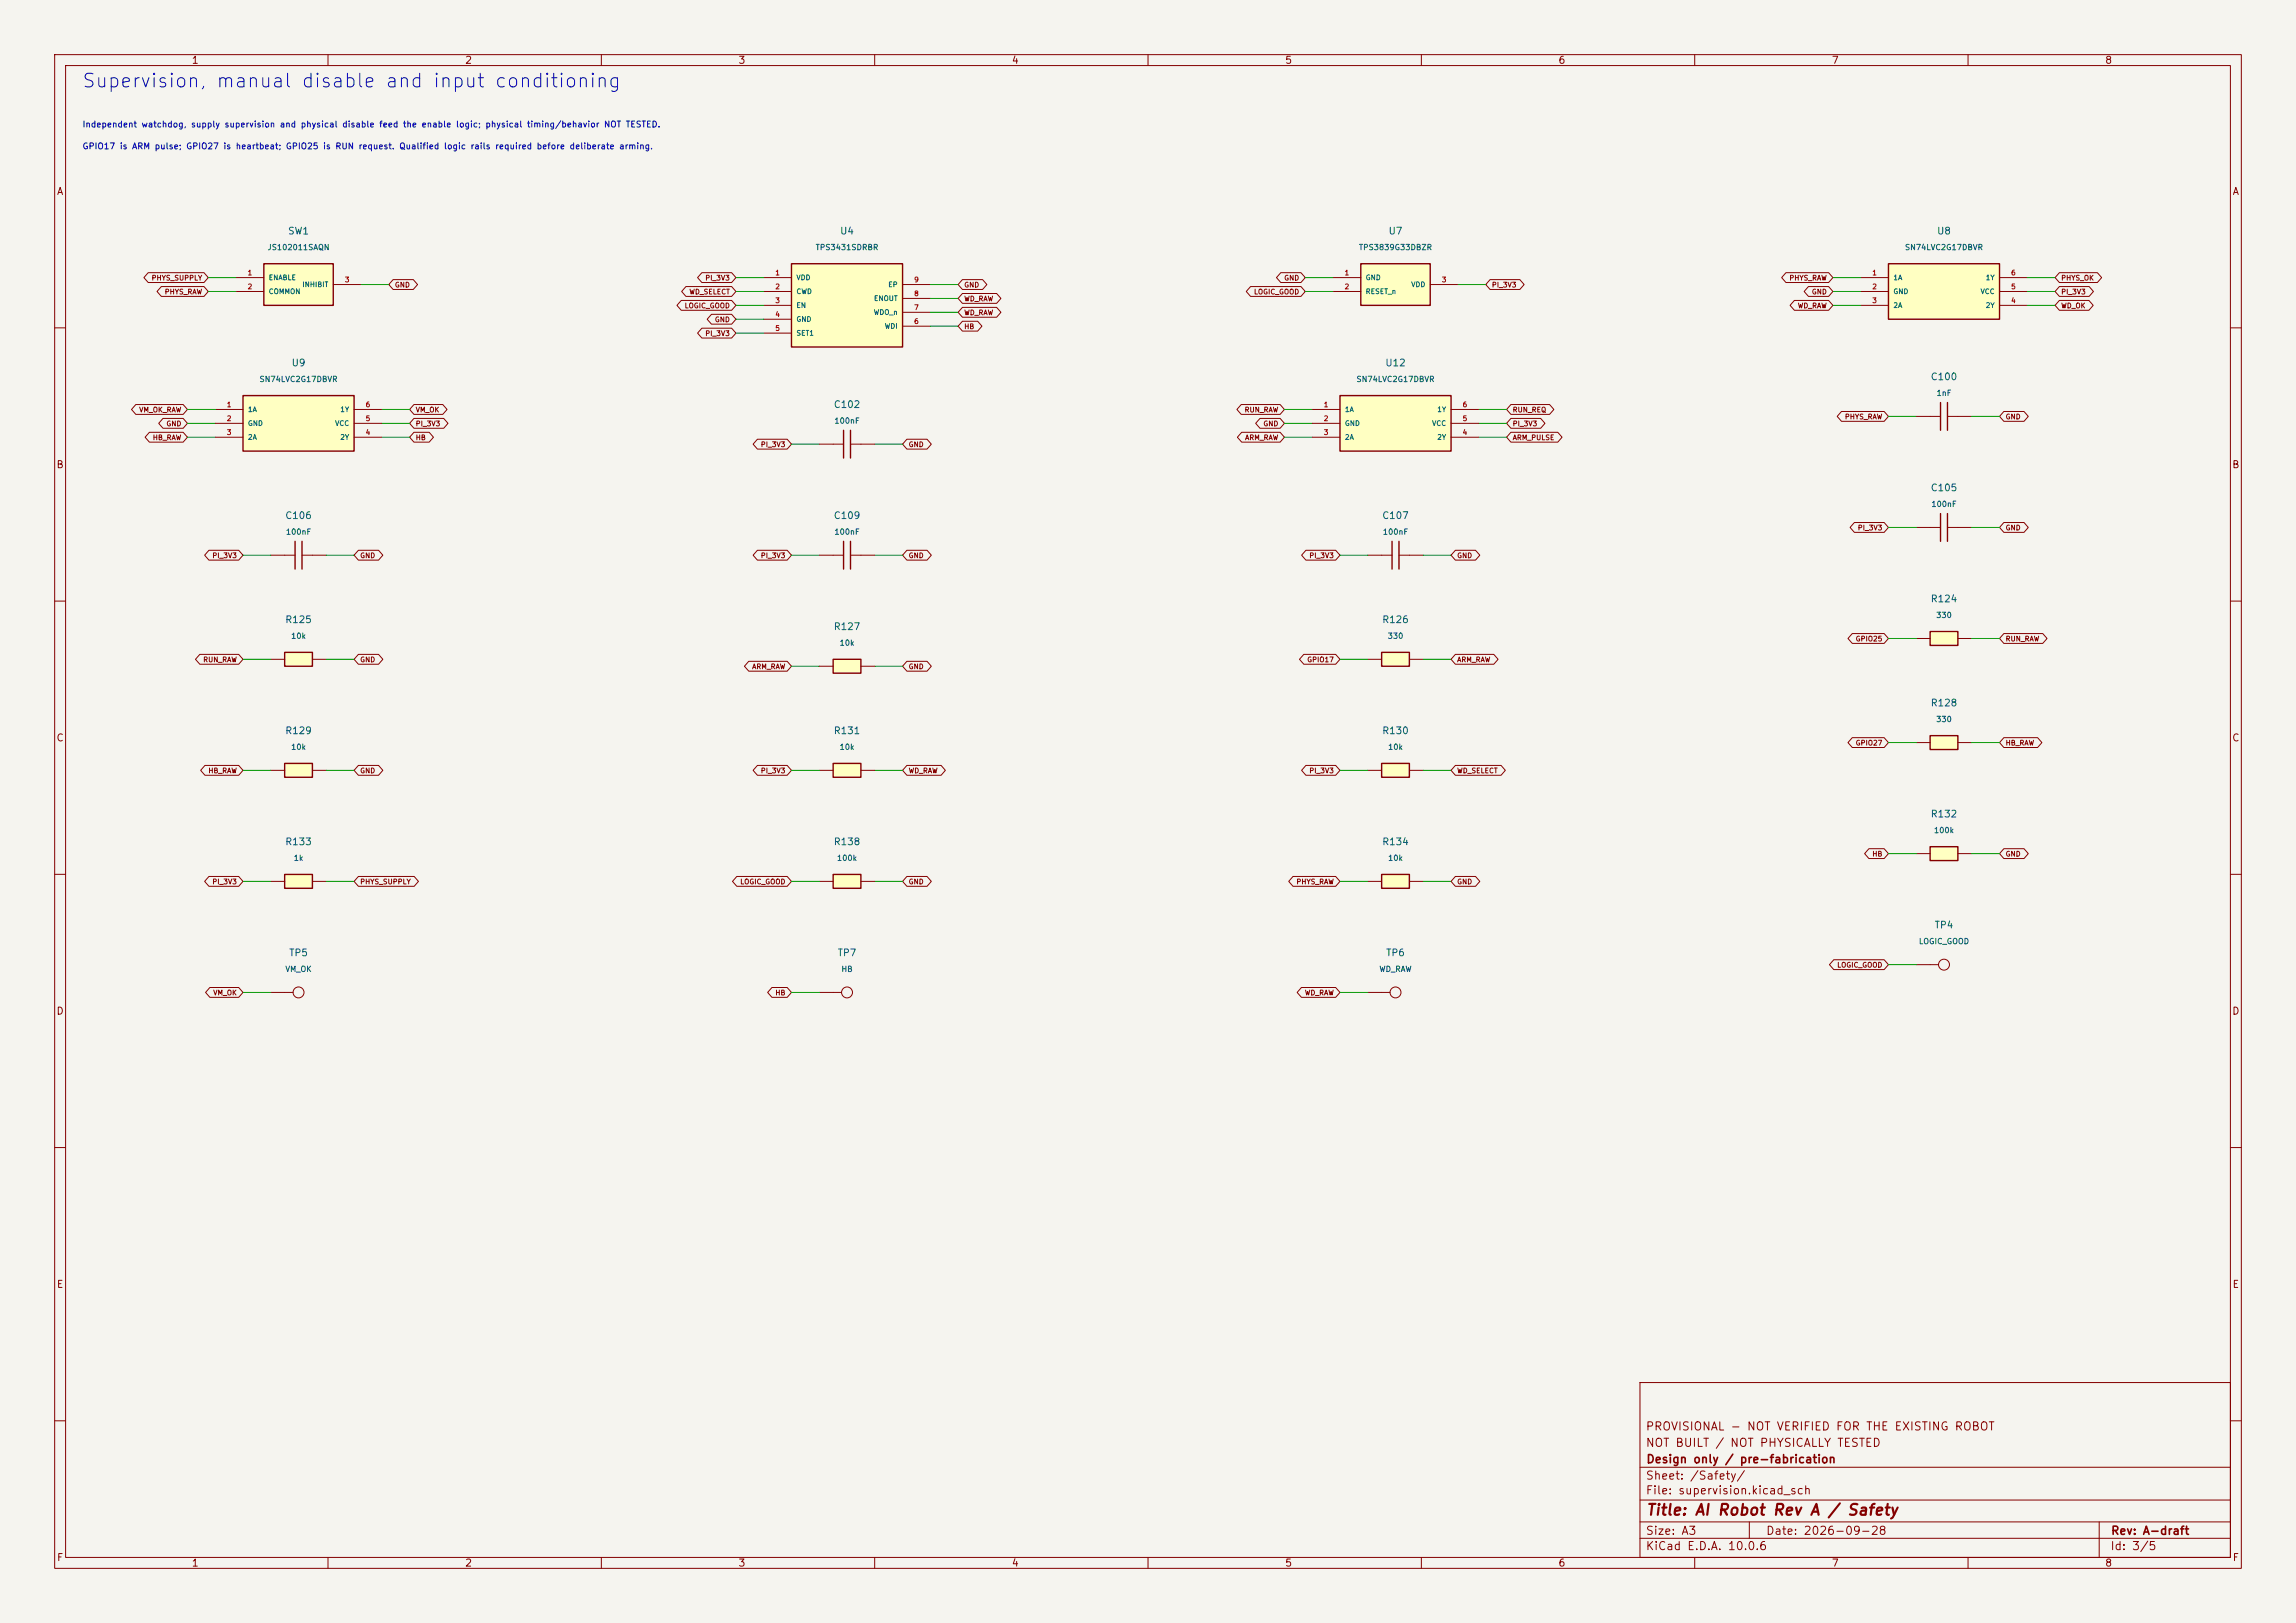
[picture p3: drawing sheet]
<svg xmlns="http://www.w3.org/2000/svg" width="420mm" height="297mm" viewBox="0 0 420 297" stroke-linecap="round" stroke-linejoin="round" font-family="sans-serif">
<defs><g id="words">
<text font-size="2.5" fill="#0000c2" x="14.9" y="16.7">Supervision, manual disable and input conditioning</text>
<text font-size="2" fill="#840000" x="301" y="277.8">Title: AI Robot Rev A / Safety</text>
<g font-size="1.5" fill="#840000">
<text x="300.9" y="262.1">PROVISIONAL - NOT VERIFIED FOR THE EXISTING ROBOT</text>
<text x="300.9" y="265.1">NOT BUILT / NOT PHYSICALLY TESTED</text>
<text x="301" y="268.1">Design only / pre-fabrication</text>
<text x="300.9" y="273.8">File: supervision.kicad_sch</text>
<text x="300.9" y="271.1">Sheet: /Safety/</text>
<text x="300.9" y="281.2">Size: A3</text>
<text x="322.9" y="281.2">Date: 2026-09-28</text>
<text x="386" y="281.2">Rev: A-draft</text>
<text x="300.9" y="284">KiCad E.D.A. 10.0.6</text>
<text x="385.9" y="284">Id: 3/5</text>
</g>
<g font-size="1.3" fill="#840000">
<text x="35" y="12">1</text>
<text x="85" y="12">2</text>
<text x="135" y="12">3</text>
<text x="185" y="12">4</text>
<text x="235" y="12">5</text>
<text x="285" y="12">6</text>
<text x="335" y="12">7</text>
<text x="385" y="12">8</text>
<text x="10.3" y="36">A</text>
<text x="408.3" y="36">A</text>
<text x="10.2" y="86">B</text>
<text x="408.2" y="86">B</text>
<text x="10.2" y="136">C</text>
<text x="408.2" y="136">C</text>
<text x="10.2" y="186">D</text>
<text x="408.2" y="186">D</text>
<text x="10.3" y="236">E</text>
<text x="408.3" y="236">E</text>
<text x="10.3" y="286">F</text>
<text x="35" y="287">1</text>
<text x="85" y="287">2</text>
<text x="135" y="287">3</text>
<text x="185" y="287">4</text>
<text x="235" y="287">5</text>
<text x="285" y="287">6</text>
<text x="335" y="287">7</text>
<text x="385" y="287">8</text>
<text x="408.3" y="286">F</text>
</g>
<g font-size="1.3" fill="#006464">
<text x="52.6" y="43.2">SW1</text>
<text x="153.6" y="43.2">U4</text>
<text x="253.9" y="43.2">U7</text>
<text x="354.2" y="43.2">U8</text>
<text x="53.2" y="67.3">U9</text>
<text x="253.3" y="67.3">U12</text>
<text x="353.1" y="69.9">C100</text>
<text x="152.4" y="75">C102</text>
<text x="52.1" y="95.3">C106</text>
<text x="152.4" y="95.3">C109</text>
<text x="252.7" y="95.3">C107</text>
<text x="353.1" y="90.2">C105</text>
<text x="353.1" y="110.5">R124</text>
<text x="52.1" y="114.3">R125</text>
<text x="152.4" y="115.6">R127</text>
<text x="252.7" y="114.3">R126</text>
<text x="353.1" y="129.6">R128</text>
<text x="52.1" y="134.6">R129</text>
<text x="152.4" y="134.6">R131</text>
<text x="252.7" y="134.6">R130</text>
<text x="353.1" y="149.9">R132</text>
<text x="52.1" y="155">R133</text>
<text x="152.4" y="155">R138</text>
<text x="252.7" y="155">R134</text>
<text x="353.8" y="170.2">TP4</text>
<text x="52.8" y="175.3">TP5</text>
<text x="153.1" y="175.3">TP7</text>
<text x="253.4" y="175.3">TP6</text>
</g>
<g font-size="1.1" fill="#0000c2">
<text x="15" y="23.6">Independent watchdog, supply supervision and physical disable feed the enable logic; physical timing/behavior NOT TESTED.</text>
<text x="15" y="27.6">GPIO17 is ARM pulse; GPIO27 is heartbeat; GPIO25 is RUN request. Qualified logic rails required before deliberate arming.</text>
</g>
<g font-size="1" fill="#006464">
<text x="48.8" y="46">JS102011SAQN</text>
<text x="149.1" y="46">TPS3431SDRBR</text>
<text x="248.5" y="46">TPS3839G33DBZR</text>
<text x="348.4" y="46">SN74LVC2G17DBVR</text>
<text x="47.4" y="70.1">SN74LVC2G17DBVR</text>
<text x="248" y="70.1">SN74LVC2G17DBVR</text>
<text x="152.5" y="77.8">100nF</text>
<text x="354.1" y="72.7">1nF</text>
<text x="353.2" y="93">100nF</text>
<text x="52.2" y="98.1">100nF</text>
<text x="152.5" y="98.1">100nF</text>
<text x="252.9" y="98.1">100nF</text>
<text x="354.1" y="113.3">330</text>
<text x="53.2" y="117.1">10k</text>
<text x="153.5" y="118.4">10k</text>
<text x="253.7" y="117.1">330</text>
<text x="53.2" y="137.5">10k</text>
<text x="153.5" y="137.5">10k</text>
<text x="253.8" y="137.5">10k</text>
<text x="354.1" y="132.4">330</text>
<text x="353.7" y="152.7">100k</text>
<text x="53.6" y="157.8">1k</text>
<text x="153" y="157.8">100k</text>
<text x="253.8" y="157.8">10k</text>
<text x="350.9" y="173">LOGIC_GOOD</text>
<text x="52.1" y="178.1">VM_OK</text>
<text x="153.8" y="178.1">HB</text>
<text x="252.2" y="178.1">WD_RAW</text>
</g>
<g font-size=".9" fill="#840000">
<text x="27.6" y="51.5">PHYS_SUPPLY</text>
<text x="72.1" y="52.8">GND</text>
<text x="128.9" y="51.5">PI_3V3</text>
<text x="176.3" y="52.8">GND</text>
<text x="234.8" y="51.5">GND</text>
<text x="272.8" y="52.8">PI_3V3</text>
<text x="327.2" y="51.5">PHYS_RAW</text>
<text x="376.9" y="51.5">PHYS_OK</text>
<text x="30" y="54.1">PHYS_RAW</text>
<text x="125.1" y="56.6">LOGIC_GOOD</text>
<text x="126" y="54.1">WD_SELECT</text>
<text x="130.7" y="59.2">GND</text>
<text x="176.3" y="57.9">WD_RAW</text>
<text x="176.3" y="55.4">WD_RAW</text>
<text x="229.3" y="54.1">LOGIC_GOOD</text>
<text x="328.8" y="56.6">WD_RAW</text>
<text x="331.3" y="54.1">GND</text>
<text x="376.9" y="56.6">WD_OK</text>
<text x="376.9" y="54.1">PI_3V3</text>
<text x="128.9" y="61.7">PI_3V3</text>
<text x="176.3" y="60.4">HB</text>
<text x="25.4" y="75.7">VM_OK_RAW</text>
<text x="76" y="75.7">VM_OK</text>
<text x="227.6" y="75.7">RUN_RAW</text>
<text x="276.6" y="75.7">RUN_REQ</text>
<text x="337.4" y="76.9">PHYS_RAW</text>
<text x="366.8" y="76.9">GND</text>
<text x="27.9" y="80.8">HB_RAW</text>
<text x="30.3" y="78.2">GND</text>
<text x="76" y="78.2">PI_3V3</text>
<text x="76" y="80.8">HB</text>
<text x="139.1" y="82">PI_3V3</text>
<text x="166.1" y="82">GND</text>
<text x="227.7" y="80.8">ARM_RAW</text>
<text x="231" y="78.2">GND</text>
<text x="276.6" y="80.8">ARM_PULSE</text>
<text x="276.6" y="78.2">PI_3V3</text>
<text x="339.7" y="97.3">PI_3V3</text>
<text x="366.8" y="97.3">GND</text>
<text x="38.7" y="102.3">PI_3V3</text>
<text x="65.8" y="102.3">GND</text>
<text x="139.1" y="102.3">PI_3V3</text>
<text x="166.1" y="102.3">GND</text>
<text x="239.4" y="102.3">PI_3V3</text>
<text x="266.5" y="102.3">GND</text>
<text x="339.4" y="117.6">GPIO25</text>
<text x="366.8" y="117.6">RUN_RAW</text>
<text x="37.1" y="121.4">RUN_RAW</text>
<text x="65.8" y="121.4">GND</text>
<text x="137.5" y="122.7">ARM_RAW</text>
<text x="166.1" y="122.7">GND</text>
<text x="239" y="121.4">GPIO17</text>
<text x="266.5" y="121.4">ARM_RAW</text>
<text x="339.4" y="136.6">GPIO27</text>
<text x="366.8" y="136.6">HB_RAW</text>
<text x="38" y="141.7">HB_RAW</text>
<text x="65.8" y="141.7">GND</text>
<text x="139.1" y="141.7">PI_3V3</text>
<text x="166.1" y="141.7">WD_RAW</text>
<text x="239.4" y="141.7">PI_3V3</text>
<text x="266.5" y="141.7">WD_SELECT</text>
<text x="342.4" y="157">HB</text>
<text x="366.8" y="157">GND</text>
<text x="38.7" y="162">PI_3V3</text>
<text x="65.8" y="162">PHYS_SUPPLY</text>
<text x="135.3" y="162">LOGIC_GOOD</text>
<text x="166.1" y="162">GND</text>
<text x="237.1" y="162">PHYS_RAW</text>
<text x="266.5" y="162">GND</text>
<text x="336" y="177.3">LOGIC_GOOD</text>
<text x="38.9" y="182.4">VM_OK</text>
<text x="141.7" y="182.4">HB</text>
<text x="238.6" y="182.4">WD_RAW</text>
</g>
<g font-size=".9" fill="#a90000">
<text x="45.2" y="50.6">1</text>
<text x="45.2" y="53.1">2</text>
<text x="63" y="51.9">3</text>
<text x="141.7" y="50.6">1</text>
<text x="141.7" y="53.1">2</text>
<text x="167.1" y="51.9">9</text>
<text x="245.9" y="50.6">1</text>
<text x="245.9" y="53.1">2</text>
<text x="263.6" y="51.9">3</text>
<text x="342.4" y="50.6">1</text>
<text x="342.4" y="53.1">2</text>
<text x="367.8" y="53.1">5</text>
<text x="367.8" y="50.6">6</text>
<text x="141.7" y="55.7">3</text>
<text x="141.7" y="58.2">4</text>
<text x="167.1" y="59.5">6</text>
<text x="167.1" y="56.9">7</text>
<text x="167.1" y="54.4">8</text>
<text x="342.4" y="55.7">3</text>
<text x="367.8" y="55.7">4</text>
<text x="141.7" y="60.8">5</text>
<text x="41.4" y="74.7">1</text>
<text x="41.4" y="77.3">2</text>
<text x="66.8" y="77.3">5</text>
<text x="66.8" y="74.7">6</text>
<text x="242.1" y="74.7">1</text>
<text x="242.1" y="77.3">2</text>
<text x="267.5" y="77.3">5</text>
<text x="267.5" y="74.7">6</text>
<text x="41.4" y="79.8">3</text>
<text x="66.8" y="79.8">4</text>
<text x="242.1" y="79.8">3</text>
<text x="267.5" y="79.8">4</text>
</g>
<g font-size=".9" fill="#006464">
<text x="49.1" y="51.5">ENABLE</text>
<text x="55.2" y="52.8">INHIBIT</text>
<text x="145.6" y="51.5">VDD</text>
<text x="162.4" y="52.8">EP</text>
<text x="249.7" y="51.5">GND</text>
<text x="258.1" y="52.8">VDD</text>
<text x="346.3" y="51.5">1A</text>
<text x="363.1" y="51.5">1Y</text>
<text x="49.1" y="54">COMMON</text>
<text x="145.6" y="54">CWD</text>
<text x="145.6" y="56.6">EN</text>
<text x="145.6" y="59.1">GND</text>
<text x="159.7" y="57.8">WDO_n</text>
<text x="159.8" y="55.3">ENOUT</text>
<text x="249.7" y="54">RESET_n</text>
<text x="346.3" y="54">GND</text>
<text x="346.3" y="56.6">2A</text>
<text x="362.2" y="54">VCC</text>
<text x="363.1" y="56.6">2Y</text>
<text x="145.6" y="61.6">SET1</text>
<text x="161.8" y="60.4">WDI</text>
<text x="45.3" y="75.6">1A</text>
<text x="62.2" y="75.6">1Y</text>
<text x="245.9" y="75.6">1A</text>
<text x="262.8" y="75.6">1Y</text>
<text x="45.3" y="78.2">GND</text>
<text x="45.3" y="80.7">2A</text>
<text x="61.2" y="78.2">VCC</text>
<text x="62.2" y="80.7">2Y</text>
<text x="245.9" y="78.2">GND</text>
<text x="245.9" y="80.7">2A</text>
<text x="261.9" y="78.2">VCC</text>
<text x="262.8" y="80.7">2Y</text>
</g>
</g></defs>
<path d="M0 0h420v297h-420z" fill="#f5f4ef" stroke="#f5f4ef" stroke-width=".18"/>
<g fill="none" stroke="#840000" stroke-width=".18">
<path d="M10 10h400v277h-400zM12 12h396v273h-396zM60 10v2M110 10v2M160 10v2M210 10v2M260 10v2M310 10v2M360 10v2M10 60h2M408 60h2M10 110h2"/>
<path d="M408 110h2M10 160h2M408 160h2M10 210h2M408 210h2M300 253h108v32h-108zM10 260h2M300 278.5h108M300 274.5h108M300 268.5h108M320 278.5v3M384 278.5v6.5"/>
<path d="M408 260h2M60 285v2M110 285v2M160 285v2M210 285v2M260 285v2M300 281.5h108M310 285v2M360 285v2"/>
</g>
<path d="M152.4 120.7h5.1v2.5h-5.1z" fill="#ffffc2"/>
<path d="M152.4 120.7h5.1v2.5h-5.1z" fill="none" stroke="#840000" stroke-width=".25"/>
<path d="M149.9 121.9h2.5M157.5 121.9h2.5" fill="none" stroke="#840000" stroke-width=".18"/>
<path d="M52.1 139.7h5v2.5h-5z" fill="#ffffc2"/>
<path d="M52.1 139.7h5v2.5h-5z" fill="none" stroke="#840000" stroke-width=".25"/>
<path d="M49.5 141h2.6M57.1 141h2.6" fill="none" stroke="#840000" stroke-width=".18"/>
<path d="M52.1 160h5v2.6h-5z" fill="#ffffc2"/>
<path d="M52.1 160h5v2.6h-5z" fill="none" stroke="#840000" stroke-width=".25"/>
<path d="M49.5 161.3h2.6M57.1 161.3h2.6" fill="none" stroke="#840000" stroke-width=".18"/>
<path d="M52.1 119.4h5v2.5h-5z" fill="#ffffc2"/>
<path d="M52.1 119.4h5v2.5h-5z" fill="none" stroke="#840000" stroke-width=".25"/>
<path d="M49.5 120.7h2.6M57.1 120.7h2.6" fill="none" stroke="#840000" stroke-width=".18"/>
<path d="M144.8 48.3h20.3v15.2h-20.3z" fill="#ffffc2"/>
<path d="M144.8 48.3h20.3v15.2h-20.3zM54 99.1v5M55.2 99.1v5" fill="none" stroke="#840000" stroke-width=".25"/>
<path d="M139.7 50.8h5.1M139.7 53.3h5.1M139.7 55.9h5.1M139.7 58.4h5.1M165.1 59.7h5.1M165.1 57.2h5.1M165.1 54.6h5.1M165.1 52.1h5.1M139.7 61h5.1M49.5 101.6h4.5M55.2 101.6h4.5" fill="none" stroke="#840000" stroke-width=".18"/>
<path d="M44.4 72.4h20.4v10.2h-20.4z" fill="#ffffc2"/>
<path d="M44.4 72.4h20.4v10.2h-20.4z" fill="none" stroke="#840000" stroke-width=".25"/>
<path d="M39.4 74.9h5M39.4 77.5h5M64.8 74.9h5M64.8 77.5h5M39.4 80h5M64.8 80h5" fill="none" stroke="#840000" stroke-width=".18"/>
<path d="M48.3 48.3h12.7v7.6h-12.7z" fill="#ffffc2"/>
<path d="M48.3 48.3h12.7v7.6h-12.7z" fill="none" stroke="#840000" stroke-width=".25"/>
<path d="M43.2 50.8h5.1M43.2 53.3h5.1M61 52.1h5" fill="none" stroke="#840000" stroke-width=".18"/>
<path d="M345.4 48.3h20.4v10.1h-20.4z" fill="#ffffc2"/>
<path d="M345.4 48.3h20.4v10.1h-20.4z" fill="none" stroke="#840000" stroke-width=".25"/>
<path d="M340.4 50.8h5M340.4 53.3h5M340.4 55.9h5M365.8 50.8h5M365.8 53.3h5M365.8 55.9h5" fill="none" stroke="#840000" stroke-width=".18"/>
<path d="M353.1 134.6h5v2.6h-5z" fill="#ffffc2"/>
<path d="M353.1 134.6h5v2.6h-5z" fill="none" stroke="#840000" stroke-width=".25"/>
<path d="M350.5 135.9h2.6M358.1 135.9h2.6" fill="none" stroke="#840000" stroke-width=".18"/>
<path d="M353.1 115.6h5v2.5h-5z" fill="#ffffc2"/>
<path d="M355 73.7v5M356.2 73.7v5M355 94v5.1M356.2 94v5.1M353.1 115.6h5v2.5h-5z" fill="none" stroke="#840000" stroke-width=".25"/>
<g fill="none" stroke="#840000" stroke-width=".18">
<path d="M350.5 76.2h4.5M356.2 76.2h4.5M350.5 96.5h4.5M356.2 96.5h4.5M350.5 116.8h2.6M358.1 116.8h2.6M350.5 176.5h4.1"/>
<circle cx="355.6" cy="176.5" r="1"/>
</g>
<path d="M353.1 154.9h5v2.6h-5z" fill="#ffffc2"/>
<path d="M353.1 154.9h5v2.6h-5z" fill="none" stroke="#840000" stroke-width=".25"/>
<g fill="none" stroke="#840000" stroke-width=".18">
<path d="M350.5 156.2h2.6M358.1 156.2h2.6M49.5 181.6h4.1M250.2 181.6h4.1"/>
<circle cx="54.6" cy="181.6" r="1"/>
<circle cx="255.3" cy="181.6" r="1"/>
</g>
<path d="M252.7 160h5.1v2.6h-5.1z" fill="#ffffc2"/>
<path d="M252.7 160h5.1v2.6h-5.1z" fill="none" stroke="#840000" stroke-width=".25"/>
<path d="M250.2 161.3h2.5M257.8 161.3h2.5" fill="none" stroke="#840000" stroke-width=".18"/>
<path d="M252.7 139.7h5.1v2.5h-5.1z" fill="#ffffc2"/>
<path d="M252.7 139.7h5.1v2.5h-5.1z" fill="none" stroke="#840000" stroke-width=".25"/>
<path d="M250.2 141h2.5M257.8 141h2.5" fill="none" stroke="#840000" stroke-width=".18"/>
<path d="M252.7 119.4h5.1v2.5h-5.1z" fill="#ffffc2"/>
<path d="M154.3 78.7v5.1M155.6 78.7v5.1M254.6 99.1v5M255.9 99.1v5M252.7 119.4h5.1v2.5h-5.1z" fill="none" stroke="#840000" stroke-width=".25"/>
<path d="M149.9 81.3h4.4M155.6 81.3h4.4M250.2 101.6h4.4M255.9 101.6h4.4M250.2 120.7h2.5M257.8 120.7h2.5" fill="none" stroke="#840000" stroke-width=".18"/>
<path d="M245.1 72.4h20.3v10.2h-20.3z" fill="#ffffc2"/>
<path d="M245.1 72.4h20.3v10.2h-20.3z" fill="none" stroke="#840000" stroke-width=".25"/>
<path d="M240 74.9h5.1M240 77.5h5.1M265.4 74.9h5.1M265.4 77.5h5.1M240 80h5.1M265.4 80h5.1" fill="none" stroke="#840000" stroke-width=".18"/>
<path d="M248.9 48.3h12.7v7.6h-12.7z" fill="#ffffc2"/>
<path d="M248.9 48.3h12.7v7.6h-12.7zM154.3 99.1v5M155.6 99.1v5" fill="none" stroke="#840000" stroke-width=".25"/>
<g fill="none" stroke="#840000" stroke-width=".18">
<path d="M243.8 50.8h5.1M243.8 53.3h5.1M261.6 52.1h5.1M149.9 101.6h4.4M155.6 101.6h4.4M149.9 181.6h4"/>
<circle cx="154.9" cy="181.6" r="1"/>
</g>
<path d="M152.4 160h5.1v2.6h-5.1z" fill="#ffffc2"/>
<path d="M152.4 160h5.1v2.6h-5.1z" fill="none" stroke="#840000" stroke-width=".25"/>
<path d="M149.9 161.3h2.5M157.5 161.3h2.5" fill="none" stroke="#840000" stroke-width=".18"/>
<path d="M152.4 139.7h5.1v2.5h-5.1z" fill="#ffffc2"/>
<path d="M152.4 139.7h5.1v2.5h-5.1z" fill="none" stroke="#840000" stroke-width=".25"/>
<g fill="none" stroke="#840000" stroke-width=".18">
<path d="M27.1 49.9h10.2l.8 .9-.8 .9h-10.2l-.8-.9zM29.5 52.4h7.8l.8 .9-.8 .9h-7.8l-.8-.9zM71.9 51.2h3.7l.8 .9-.8 .9h-3.7l-.8-.9zM124.6 55h9.2l.8 .9-.8 .9h-9.2l-.8-.9zM125.5 52.4h8.3l.8 .9-.8 .9h-8.3l-.8-.9zM128.4 49.9h5.4l.8 .9-.8 .9h-5.4l-.8-.9zM130.1 57.5h3.7l.8 .9-.8 .9h-3.7l-.7-.9zM176 56.2h6.3l.8 1-.8 .9h-6.3l-.7-.9zM176 53.7h6.3l.8 .9-.8 .9h-6.3l-.7-.9zM176 51.2h3.7l.8 .9-.8 .9h-3.7l-.7-.9zM176 58.8h2.8l.8 .9-.8 .9h-2.8l-.7-.9zM228.8 52.4h9.2l.8 .9-.8 .9h-9.2l-.8-.9z"/>
<path d="M234.3 49.9h3.7l.8 .9-.8 .9h-3.7l-.8-.9zM272.6 51.2h5.4l.8 .9-.8 .9h-5.4l-.8-.9zM326.7 49.9h7.8l.8 .9-.8 .9h-7.8l-.8-.9zM328.2 55h6.3l.8 .9-.8 .9h-6.3l-.8-.9zM330.8 52.4h3.7l.8 .9-.8 .9h-3.7l-.8-.9zM376.7 55h5.4l.8 .9-.8 .9h-5.4l-.8-.9zM376.7 49.9h7l.7 .9-.7 .9h-7l-.8-.9zM376.7 52.4h5.5l.7 .9-.7 .9h-5.5l-.8-.9zM24.8 74h8.7l.8 .9-.8 .9h-8.7l-.7-.9zM27.3 79.1h6.2l.8 .9-.8 .9h-6.2l-.8-.9zM29.8 76.6h3.7l.8 .9-.8 .9h-3.7l-.8-.9zM75.7 76.6h5.5l.8 .9-.8 .9h-5.5l-.8-.9z"/>
<path d="M75.7 79.1h2.8l.8 .9-.8 .9h-2.8l-.8-.9zM75.7 74h5.3l.8 .9-.8 .9h-5.3l-.8-.9zM128.4 60.1h5.4l.8 .9-.8 .9h-5.4l-.8-.9zM227 74h7.2l.7 .9-.7 .9h-7.2l-.7-.9zM227.1 79.1h7.1l.7 .9-.7 .9h-7.1l-.8-.9zM230.5 76.6h3.7l.7 .9-.7 .9h-3.7l-.8-.9zM276.4 79.1h8.6l.7 .9-.7 .9h-8.6l-.8-.9zM276.4 76.6h5.4l.8 .9-.8 .9h-5.4l-.8-.9zM276.4 74h7.1l.7 .9-.7 .9h-7.1l-.8-.9zM336.8 75.3h7.9l.7 .9-.7 .9h-7.9l-.7-.9zM366.5 75.3h3.7l.8 .9-.8 .9h-3.7l-.7-.9zM138.5 80.4h5.5l.8 .9-.8 .9h-5.5l-.7-.9z"/>
<path d="M165.9 80.4h3.7l.8 .9-.8 .9h-3.7l-.8-.9zM339.2 95.6h5.5l.7 .9-.7 .9h-5.5l-.8-.9zM366.5 95.6h3.7l.8 .9-.8 .9h-3.7l-.7-.9zM36.5 119.7h7.2l.7 1-.7 .9h-7.2l-.7-.9zM38.2 100.7h5.5l.7 .9-.7 .9h-5.5l-.8-.9zM65.6 119.7h3.6l.8 1-.8 .9h-3.6l-.8-.9zM65.6 100.7h3.6l.8 .9-.8 .9h-3.6l-.8-.9zM138.5 100.7h5.5l.8 .9-.8 .9h-5.5l-.7-.9zM165.9 100.7h3.7l.8 .9-.8 .9h-3.7l-.8-.9zM238.5 119.7h5.8l.8 1-.8 .9h-5.8l-.8-.9zM238.9 100.7h5.4l.8 .9-.8 .9h-5.4l-.8-.9zM266.2 100.7h3.7l.8 .9-.8 .9h-3.7l-.8-.9z"/>
<path d="M266.2 119.7h7l.8 1-.8 .9h-7l-.8-.9zM338.8 115.9h5.9l.7 .9-.7 .9h-5.9l-.8-.9zM366.5 115.9h7.2l.8 .9-.8 .9h-7.2l-.7-.9zM137 121h7l.8 .9-.8 .9h-7l-.8-.9zM165.9 121h3.7l.8 .9-.8 .9h-3.7l-.8-.9zM338.8 135h5.9l.7 .9-.7 .9h-5.9l-.8-.9zM366.5 135h6.2l.8 .9-.8 .9h-6.2l-.7-.9zM37.5 140.1h6.2l.7 .9-.7 .9h-6.2l-.8-.9zM65.6 140.1h3.6l.8 .9-.8 .9h-3.6l-.8-.9zM138.5 140.1h5.5l.8 .9-.8 .9h-5.5l-.7-.9zM149.9 141h2.5M157.5 141h2.5"/>
<path d="M165.9 140.1h6.2l.8 .9-.8 .9h-6.2l-.8-.9zM238.9 140.1h5.4l.8 .9-.8 .9h-5.4l-.8-.9zM266.2 140.1h8.4l.8 .9-.8 .9h-8.4l-.8-.9zM341.9 155.3h2.8l.7 .9-.7 .9h-2.8l-.8-.9zM366.5 155.3h3.7l.8 .9-.8 .9h-3.7l-.7-.9zM38.2 160.4h5.5l.7 .9-.7 .9h-5.5l-.8-.9zM65.6 160.4h10.2l.7 .9-.7 .9h-10.2l-.8-.9zM134.8 160.4h9.2l.8 .9-.8 .9h-9.2l-.8-.9zM165.9 160.4h3.7l.8 .9-.8 .9h-3.7l-.8-.9zM236.5 160.4h7.8l.8 .9-.8 .9h-7.8l-.8-.9zM266.2 160.4h3.7l.8 .9-.8 .9h-3.7l-.8-.9zM335.4 175.6h9.3l.7 .9-.7 .9h-9.3l-.8-.9z"/>
<path d="M38.4 180.7h5.3l.7 .9-.7 .9h-5.3l-.8-.9zM141.2 180.7h2.8l.8 .9-.8 .9h-2.8l-.8-.9zM238.1 180.7h6.2l.8 .9-.8 .9h-6.2l-.8-.9z"/>
</g>
<g fill="none" stroke="#009600" stroke-width=".18">
<path d="M38.1 53.3h5.1M38.1 50.8h5.1M66 52.1h5.1M134.6 55.9h5.1M134.6 53.3h5.1M134.6 50.8h5.1M134.6 58.4h5.1M170.2 54.6h5.1M170.2 52.1h5.1M170.2 59.7h5.1M170.2 57.2h5.1M238.8 53.3h5"/>
<path d="M238.8 50.8h5M266.7 52.1h5.1M335.3 55.9h5.1M335.3 53.3h5.1M335.3 50.8h5.1M370.8 55.9h5.1M370.8 53.3h5.1M370.8 50.8h5.1M34.3 74.9h5.1M34.3 77.5h5.1M69.8 74.9h5.1M69.8 77.5h5.1"/>
<path d="M134.6 61h5.1M234.9 74.9h5.1M234.9 77.5h5.1M270.5 74.9h5.1M270.5 77.5h5.1M345.4 76.2h5.1M360.7 76.2h5.1M34.3 80h5.1M69.8 80h5.1M144.8 81.3h5.1M160 81.3h5.1M234.9 80h5.1"/>
<path d="M270.5 80h5.1M345.4 96.5h5.1M360.7 96.5h5.1M44.4 101.6h5.1M59.7 101.6h5.1M144.8 101.6h5.1M160 101.6h5.1M245.1 101.6h5.1M260.3 101.6h5.1M345.4 116.8h5.1M360.7 116.8h5.1M44.4 120.7h5.1"/>
<path d="M59.7 120.7h5.1M144.8 121.9h5.1M160 121.9h5.1M245.1 120.7h5.1M260.3 120.7h5.1M345.4 135.9h5.1M360.7 135.9h5.1M44.4 141h5.1M59.7 141h5.1M144.8 141h5.1M160 141h5.1M245.1 141h5.1"/>
<path d="M260.3 141h5.1M345.4 156.2h5.1M360.7 156.2h5.1M44.4 161.3h5.1M59.7 161.3h5.1M144.8 161.3h5.1M160 161.3h5.1M245.1 161.3h5.1M260.3 161.3h5.1M345.4 176.5h5.1M44.4 181.6h5.1M144.8 181.6h5.1"/>
<path d="M245.1 181.6h5.1"/>
</g>
<use href="#words"/>
</svg>
